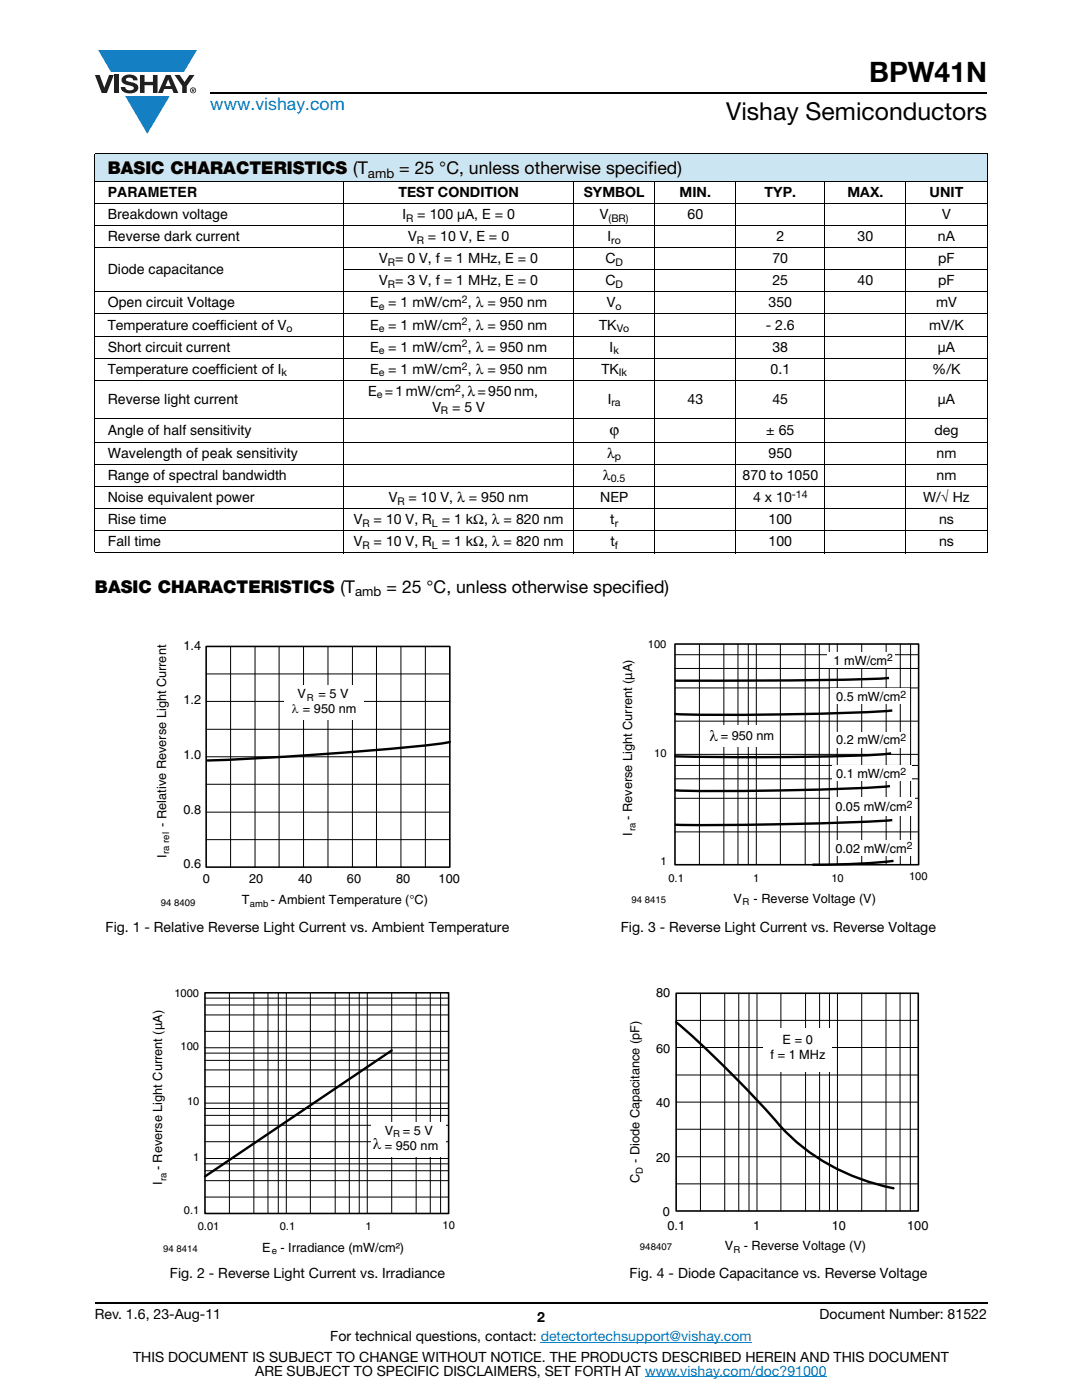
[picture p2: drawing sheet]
<svg xmlns="http://www.w3.org/2000/svg" width="216mm" height="279mm" viewBox="0 0 216 279" stroke-linecap="round" stroke-linejoin="round" font-family="sans-serif">
<defs><g id="words">
<text font-size="5.6" x="173.4" y="16.4">BPW41N</text>
<text font-size="4.9" x="144.9" y="24">Vishay Semiconductors</text>
<text font-size="3.5" fill="#007ec4" x="42" y="21.9">www.vishay.com</text>
<g font-size="3.5">
<text x="21.5" y="34.8">BASIC CHARACTERISTICS (T</text>
<text x="79.7" y="34.8">= 25 °C, unless otherwise specified)</text>
<text x="18.9" y="118.3">BASIC CHARACTERISTICS (T</text>
<text x="77.1" y="118.3">= 25 °C, unless otherwise specified)</text>
</g>
<g font-size="3.2">
<text x="121.6" y="86.8">ϕ</text>
<text x="141.6" y="147.8">λ</text>
<text x="74.4" y="229.3">λ</text>
</g>
<g font-size="2.8">
<text x="21.5" y="39.3">PARAMETER</text>
<text x="79.5" y="39.3">TEST CONDITION</text>
<text x="116.5" y="39.3">SYMBOL</text>
<text x="135.6" y="39.3">MIN.</text>
<text x="152.6" y="39.3">TYP.</text>
<text x="169.1" y="39.3">MAX.</text>
<text x="185.5" y="39.3">UNIT</text>
<text x="21.5" y="43.7">Breakdown voltage</text>
<text x="80.3" y="43.7">I</text>
<text x="83.3" y="43.7">= 100 μA, E = 0</text>
<text x="119.7" y="43.7">V</text>
<text x="137.2" y="43.7">60</text>
<text x="188" y="43.7">V</text>
<text x="21.5" y="48.1">Reverse dark current</text>
<text x="75.7" y="52.6">V = 0 V, f = 1 MHz, E = 0</text>
<text x="81.4" y="48.1">V</text>
<text x="85.4" y="48.1">= 10 V, E = 0</text>
<text x="120.8" y="52.6">C</text>
<text x="121.2" y="48.1">I</text>
<text x="154.1" y="52.6">70</text>
<text x="154.9" y="48.1">2</text>
<text x="171.1" y="48.1">30</text>
<text x="187.2" y="48.1">nA</text>
<text x="187.2" y="52.6">pF</text>
<text x="21.5" y="54.8">Diode capacitance</text>
<text x="75.7" y="57">V = 3 V, f = 1 MHz, E = 0</text>
<text x="120.8" y="57">C</text>
<text x="154.1" y="57">25</text>
<text x="171.1" y="57">40</text>
<text x="187.2" y="57">pF</text>
<text x="21.5" y="65.8">Temperature coefficient of V</text>
<text x="21.5" y="61.4">Open circuit Voltage</text>
<text x="73.8" y="65.8">E = 1 mW/cm , λ = 950 nm</text>
<text x="73.8" y="61.4">E = 1 mW/cm , λ = 950 nm</text>
<text x="119.6" y="65.8">TK</text>
<text x="121.1" y="61.4">V</text>
<text x="152.8" y="65.8">- 2.6</text>
<text x="153.4" y="61.4">350</text>
<text x="185.4" y="65.8">mV/K</text>
<text x="186.8" y="61.4">mV</text>
<text x="21.5" y="70.2">Short circuit current</text>
<text x="73.8" y="70.2">E = 1 mW/cm , λ = 950 nm</text>
<text x="121.6" y="70.2">I</text>
<text x="154.1" y="70.2">38</text>
<text x="187.2" y="70.2">μA</text>
<text x="21.5" y="74.6">Temperature coefficient of I</text>
<text x="73.8" y="74.6">E = 1 mW/cm , λ = 950 nm</text>
<text x="120" y="74.6">TK</text>
<text x="153.8" y="74.6">0.1</text>
<text x="186" y="74.6">%/K</text>
<text x="21.5" y="80.6">Reverse light current</text>
<text x="73.4" y="79">E = 1 mW/cm ,λ= 950 nm,</text>
<text x="86.3" y="82.2">V</text>
<text x="90.2" y="82.2">= 5 V</text>
<text x="121.3" y="80.6">I</text>
<text x="137.2" y="80.6">43</text>
<text x="154.1" y="80.6">45</text>
<text x="187.2" y="80.6">μA</text>
<text x="21.5" y="86.8">Angle of half sensitivity</text>
<text x="152.9" y="86.8">± 65</text>
<text x="186.5" y="86.8">deg</text>
<text x="21.5" y="95.8">Range of spectral bandwidth</text>
<text x="21.5" y="91.4">Wavelength of peak sensitivity</text>
<text x="120.3" y="95.8">λ</text>
<text x="121.2" y="91.4">λ</text>
<text x="148.2" y="95.8">870 to 1050</text>
<text x="153.4" y="91.4">950</text>
<text x="186.9" y="91.4">nm</text>
<text x="186.9" y="95.8">nm</text>
<text x="21.5" y="100.2">Noise equivalent power</text>
<text x="77.6" y="100.2">V</text>
<text x="81.5" y="100.2">= 10 V, λ = 950 nm</text>
<text x="119.8" y="100.2">NEP</text>
<text x="150.3" y="100.2">4 x 10</text>
<text x="184.2" y="100.2">W/√ Hz</text>
<text x="21.5" y="104.6">Rise time</text>
<text x="70.6" y="104.6">V</text>
<text x="74.5" y="104.6">= 10 V, R = 1 kΩ, λ = 820 nm</text>
<text x="121.8" y="104.6">t</text>
<text x="153.4" y="104.6">100</text>
<text x="187.4" y="104.6">ns</text>
<text x="21.5" y="109">Fall time</text>
<text x="70.6" y="109">V</text>
<text x="74.5" y="109">= 10 V, R = 1 kΩ, λ = 820 nm</text>
<text x="121.8" y="109">t</text>
<text x="153.4" y="109">100</text>
<text x="187.4" y="109">ns</text>
<text x="21.1" y="185.9">Fig. 1 - Relative Reverse Light Current vs. Ambient Temperature</text>
<text x="123.9" y="185.9">Fig. 3 - Reverse Light Current vs. Reverse Voltage</text>
<text x="33.9" y="255.1">Fig. 2 - Reverse Light Current vs. Irradiance</text>
<text x="125.6" y="255.1">Fig. 4 - Diode Capacitance vs. Reverse Voltage</text>
<text x="18.9" y="263.3">Rev. 1.6, 23-Aug-11</text>
<text x="107.2" y="263.8">2</text>
<text x="163.6" y="263.3">Document Number: 81522</text>
<text x="65.9" y="267.7">For technical questions, contact: detectortechsupport@vishay.com</text>
<text x="26.5" y="271.7">THIS DOCUMENT IS SUBJECT TO CHANGE WITHOUT NOTICE. THE PRODUCTS DESCRIBED HEREIN AND THIS DOCUMENT</text>
<text x="50.9" y="274.6">ARE SUBJECT TO SPECIFIC DISCLAIMERS, SET FORTH AT www.vishay.com/doc?91000</text>
</g>
<g font-size="2.6">
<text x="73.4" y="35.5">amb</text>
<text x="70.9" y="118.9">amb</text>
<text x="130.9" y="199">80</text>
<text x="156.2" y="208.3">E = 0</text>
<text x="130.9" y="210.1">60</text>
<text x="153.8" y="211.3">f = 1 MHz</text>
<text x="130.9" y="221">40</text>
<text x="130.9" y="231.8">20</text>
<text x="132.2" y="242.6">0</text>
<text x="133.2" y="245.5">0.1</text>
<text x="150.3" y="245.5">1</text>
<text x="166" y="245.5">10</text>
<text x="181" y="245.6">100</text>
<text x="144.6" y="249.5">V</text>
<text x="148.4" y="249.5">- Reverse Voltage (V)</text>
</g>
<g font-size="2.5">
<text x="36.6" y="129.8">1.4</text>
<text x="166.3" y="132.6">1 mW/cm</text>
<text x="36.6" y="140.4">1.2</text>
<text x="58.2" y="142.3">λ = 950 nm</text>
<text x="59.4" y="139.4">V</text>
<text x="63.5" y="139.4">= 5 V</text>
<text x="166.8" y="139.9">0.5 mW/cm</text>
<text x="143.8" y="147.7">= 950 nm</text>
<text x="166.8" y="148.6">0.2 mW/cm</text>
<text x="36.6" y="151.5">1.0</text>
<text x="166.8" y="155.4">0.1 mW/cm</text>
<text x="166.7" y="161.8">0.05 mW</text>
<text x="176.9" y="161.8">/cm</text>
<text x="33.2" y="165" transform="rotate(-90 33.2 165)">- Relative Reverse Light Current</text>
<text x="36.6" y="162.5">0.8</text>
<text x="126.1" y="166.9" transform="rotate(-90 126.1 166.9)">I</text>
<text x="126.1" y="163.6" transform="rotate(-90 126.1 163.6)">- Reverse Light Current (µA)</text>
<text x="33.2" y="171.3" transform="rotate(-90 33.2 171.3)">I</text>
<text x="36.6" y="173.1">0.6</text>
<text x="166.7" y="170.1">0.02 mW</text>
<text x="176.9" y="170.1">/cm</text>
<text x="40.5" y="176.2">0</text>
<text x="49.7" y="176.2">20</text>
<text x="59.5" y="176.2">40</text>
<text x="69.2" y="176.2">60</text>
<text x="79" y="176.2">80</text>
<text x="87.5" y="176.2">100</text>
<text x="48.3" y="180.4">T</text>
<text x="54.1" y="180.4">- Ambient Temperature (°C)</text>
<text x="146.3" y="180.2">V</text>
<text x="150.4" y="180.2">- Reverse Voltage (V)</text>
<text x="76.8" y="226.5">V</text>
<text x="80.4" y="226.5">= 5 V</text>
<text x="32.4" y="233.6" transform="rotate(-90 32.4 233.6)">- Reverse Light Current (µA)</text>
<text x="76.8" y="229.5">= 950 nm</text>
<text x="127.6" y="232.1" transform="rotate(-90 127.6 232.1)">- Diode Capacitance (pF)</text>
<text x="32.4" y="236.5" transform="rotate(-90 32.4 236.5)">I</text>
<text x="127.6" y="236.1" transform="rotate(-90 127.6 236.1)">C</text>
<text x="52.3" y="249.8">E</text>
<text x="56" y="249.8">- Irradiance (mW/cm²)</text>
</g>
<g font-size="2.2">
<text x="129.3" y="129.3">100</text>
<text x="130.6" y="151">10</text>
<text x="131.8" y="172.7">1</text>
<text x="133.4" y="175.9">0.1</text>
<text x="150.3" y="175.9">1</text>
<text x="165.9" y="175.9">10</text>
<text x="181.4" y="175.7">100</text>
<text x="34.8" y="198.9">1000</text>
<text x="36" y="209.6">100</text>
<text x="37.3" y="220.6">10</text>
<text x="38.5" y="231.7">1</text>
<text x="36.7" y="242.3">0.1</text>
<text x="39.5" y="245.5">0.01</text>
<text x="55.8" y="245.5">0.1</text>
<text x="72.9" y="245.5">1</text>
<text x="88.3" y="245.3">10</text>
</g>
<g font-size="2.1">
<text x="81" y="44.2">R</text>
<text x="121.4" y="44.2">(BR)</text>
<text x="77.4" y="53.1">R</text>
<text x="83.1" y="48.6">R</text>
<text x="122" y="48.6">ro</text>
<text x="122.8" y="53.1">D</text>
<text x="77.4" y="57.5">R</text>
<text x="122.8" y="57.5">D</text>
<text x="75.6" y="61.9">e</text>
<text x="92.2" y="60.5">2</text>
<text x="92.2" y="64.9">2</text>
<text x="122.8" y="61.9">o</text>
<text x="57.2" y="66.3">o</text>
<text x="75.6" y="66.3">e</text>
<text x="75.6" y="70.7">e</text>
<text x="92.2" y="69.3">2</text>
<text x="122.4" y="70.7">k</text>
<text x="123.1" y="66.3">Vo</text>
<text x="56.2" y="75.1">k</text>
<text x="75.6" y="75.1">e</text>
<text x="92.2" y="73.7">2</text>
<text x="123.5" y="75.1">Ik</text>
<text x="75.2" y="79.5">e</text>
<text x="88" y="82.7">R</text>
<text x="90.8" y="78.2">2</text>
<text x="122" y="81.1">ra</text>
<text x="122.7" y="91.9">p</text>
<text x="79.3" y="100.7">R</text>
<text x="121.9" y="96.3">0.5</text>
<text x="158" y="99.3">-14</text>
<text x="72.3" y="105.1">R</text>
<text x="86.2" y="105.1">L</text>
<text x="122.7" y="105.1">r</text>
<text x="72.3" y="109.5">R</text>
<text x="86.2" y="109.5">L</text>
<text x="122.7" y="109.5">f</text>
<text x="177" y="132">2</text>
<text x="179.7" y="139.3">2</text>
<text x="179.7" y="147.9">2</text>
<text x="179.7" y="154.7">2</text>
<text x="180.9" y="161.2">2</text>
<text x="180.9" y="169.5">2</text>
</g>
<g font-size="1.9">
<text x="61.2" y="139.8">R</text>
<text x="126.8" y="165.9" transform="rotate(-90 126.8 165.9)">ra</text>
<text x="33.7" y="170.4" transform="rotate(-90 33.7 170.4)">ra rel</text>
<text x="32.1" y="180.8">94 8409</text>
<text x="49.8" y="181">amb</text>
<text x="126" y="180.3">94 8415</text>
<text x="148.2" y="180.7">R</text>
<text x="78.5" y="226.9">R</text>
<text x="33.2" y="235.7" transform="rotate(-90 33.2 235.7)">ra</text>
<text x="128.3" y="234.2" transform="rotate(-90 128.3 234.2)">D</text>
<text x="32.6" y="249.9">94 8414</text>
<text x="54.2" y="250.3">e</text>
<text x="127.7" y="249.5">948407</text>
<text x="146.3" y="250.1">R</text>
</g>
</g></defs>
<g fill="#147fc3">
<path d="M19.6 10h19.7l-2.6 4.3h-1.1h-13.5z"/>
<path d="M25 19.2h8.9l-4.5 7.5z"/>
</g>
<g fill="#231f20">
<path d="M18.9 15h1l.9 2.5 1-2.5h.9l-1.4 3.6h-1z"/>
<path d="M22.9 15h.9v3.6h-.9z"/>
<path d="M24.6 15.3a2.1 2.1 0 0 1 2.8 .3l.1 .4h-.9a.79 .79 0 0 0-.7-.5 .79 .79 0 0 0-.8 .4l.3 .3 1 .2a1.08 1.08 0 0 1 1.2 1 1.08 1.08 0 0 1-1.1 1.2 1.73 1.73 0 0 1-2.4-1.2h.9a.96 .96 0 0 0 .8 .6 .96 .96 0 0 0 .9-.4 1.31 1.31 0 0 0-1.2-.6 1.03 1.03 0 0 1-1.1-.6 1.03 1.03 0 0 1 .2-1.1z"/>
<path d="M27.9 15h.9v1.3h1.7v-1.3h.9v3.6h-.9v-1.6h-1.7v1.6h-.9z"/>
<path d="M34.8 15h1.1l.9 1.4 1-1.4h1l-1.5 2.2v1.4h-.9v-1.4z"/>
<path d="M33.6 15.9l.5 1.3h-1.1zM33.1 15l-1.6 3.6h1l.3-.8h1.5l.3 .8h1l-1.6-3.6z"/>
<path d="M38.1 18a.46 .46 0 0 1 .9 0 .46 .46 0 0 1-.9 0zM37.9 18a.6 .6 0 0 0 1.2 0 .6 .6 0 0 0-1.2 0z"/>
<path d="M38.4 17.8h.2v.2h-.2zM38.3 17.7v.7h.1v-.3l.4 .3-.2-.3 .2-.2-.1-.2z"/>
</g>
<path d="M42 18.6h155M18.9 260h178.1" fill="none" stroke="#000" stroke-width=".36"/>
<path d="M107.9 267.9h42.1M128.7 274.8h36.3" fill="none" stroke="#007ec4" stroke-width=".2"/>
<path d="M18.9 30.7h178.1v5.5h-178.1z" fill="#cce5f3"/>
<g fill="#fff">
<path d="M18.9 36.2h49.7v4.4h-49.7z"/>
<path d="M68.6 36.2h45.9v4.4h-45.9z"/>
<path d="M114.5 36.2h16.2v4.4h-16.2z"/>
<path d="M130.7 36.2h16.1v4.4h-16.1z"/>
<path d="M146.8 36.2h17.8v4.4h-17.8z"/>
<path d="M164.6 36.2h16.2v4.4h-16.2z"/>
<path d="M180.8 36.2h16.2v4.4h-16.2z"/>
</g>
<g fill="none" stroke="#000" stroke-width=".2">
<path d="M18.9 30.7h178.1M18.9 36.2h178.1M18.9 30.8v79.4M68.6 36.1v74.3M114.5 36.1v74.3M130.7 36.1v74.3M146.8 36.1v74.3M164.6 36.1v74.3M180.8 36.1v74.3M197 30.8v79.4M18.9 40.6h178.1M18.9 45h178.1"/>
<path d="M18.9 49.4h178.1M18.9 58.3h178.1M68.5 53.8h128.5M18.9 62.7h178.1M18.9 67.1h178.1M18.9 71.5h178.1M18.9 75.9h178.1M18.9 83.5h178.1M18.9 88.2h178.1M18.9 92.6h178.1M18.9 97h178.1M18.9 101.5h178.1"/>
<path d="M18.9 105.9h178.1M18.9 110.3h178.1"/>
</g>
<path d="M30.9 127.6h60.9v53.8h-60.9z" fill="#fff"/>
<path d="M41.1 129h48.7v44.1h-48.7z" fill="none" stroke="#000" stroke-width=".32"/>
<g fill="none" stroke="#000" stroke-width=".2">
<path d="M41.1 140h48.7M41.1 134.5h48.7M46 129v44.1M50.9 129v44.1M55.7 129v44.1M60.6 129v44.1M65.4 129v44.1M70.3 129v44.1M75.1 129v44.1M80 129v44.1M84.9 129v44.1M41.1 156.5h48.7"/>
<path d="M41.1 151h48.7M41.1 145.5h48.7M41.1 167.6h48.7M41.1 162.1h48.7"/>
</g>
<path d="M89.8 148.1a282.1 282.1 0 0 1-25.9 2.4l-13.8 .9-8.7 .4" fill="none" stroke="#000" stroke-width=".48"/>
<g fill="#fff">
<path d="M56.7 136.8h15.9v7h-15.9z"/>
<path d="M30.2 197h60.6v53.7h-60.6z"/>
</g>
<path d="M40.9 198.1h48.6v44.1h-48.6z" fill="none" stroke="#000" stroke-width=".32"/>
<g fill="none" stroke="#000" stroke-width=".2">
<path d="M40.9 199.2h48.6M45.8 198.1v44.1M50.7 198.1v44.1M53.5 198.1v44.1M55.5 198.1v44.1M57.1 198.1v44.1M61.9 198.1v44.1M66.9 198.1v44.1M69.7 198.1v44.1M71.7 198.1v44.1M73.3 198.1v44.1M78.2 198.1v44.1"/>
<path d="M83 198.1v44.1M85.9 198.1v44.1M87.9 198.1v44.1M40.9 210.2h48.6M40.9 211.6h48.6M40.9 213.5h48.6M40.9 216.9h48.6M40.9 200.6h48.6M40.9 202.6h48.6M40.9 205.8h48.6M40.9 209.1h48.6M40.9 232.3h48.6"/>
<path d="M40.9 233.6h48.6M40.9 235.6h48.6M40.9 238.9h48.6M40.9 221.2h48.6M40.9 222.6h48.6M40.9 224.6h48.6M40.9 227.9h48.6M40.9 231.2h48.6M40.9 220.2h48.6"/>
</g>
<path d="M78.2 209.6l-37.3 25.2" fill="none" stroke="#000" stroke-width=".48"/>
<g fill="#fff">
<path d="M74 224h14.8v6.8h-14.8z"/>
<path d="M124 127.4h61.1v53.7h-61.1z"/>
</g>
<path d="M177.4 135.3a812.2 812.2 0 0 1-42.7 .5M177.6 156.9a523.6 523.6 0 0 1-43 .8M177.8 150.3a266.6 266.6 0 0 1-26.8 .8l-16.4-.2M178 141.8a545.1 545.1 0 0 1-43.5 .7M178 163.7a659.6 659.6 0 0 1-43.4 .9M178.3 171.8l-6.8 .6-9.4 .2" fill="none" stroke="#000" stroke-width=".48"/>
<path d="M134.7 128.5h48.6v44.1h-48.6z" fill="none" stroke="#000" stroke-width=".32"/>
<g fill="none" stroke="#000" stroke-width=".2">
<path d="M134.7 130.7h48.6M134.7 133.4h48.6M134.7 137.3h48.6M139.6 128.5v44.1M144.4 128.5v44.1M147.3 128.5v44.1M149.3 128.5v44.1M150.9 128.5v44.1M155.7 128.5v44.1M160.7 128.5v44.1M163.5 128.5v44.1M165.5 128.5v44.1"/>
<path d="M167.1 128.5v44.1M171.9 128.5v44.1M176.8 128.5v44.1M179.6 128.5v44.1M181.7 128.5v44.1M134.7 152.8h48.6M134.7 155.4h48.6M134.7 159.3h48.6M134.7 143.9h48.6M134.7 150.6h48.6M134.7 166h48.6"/>
</g>
<g fill="#fff">
<path d="M165.1 130.1h13.4v3.1h-13.4z"/>
<path d="M165.7 137.4h15.9v3h-15.9z"/>
<path d="M165.7 146.1h15.9v3h-15.9z"/>
<path d="M166.1 152.8h15.9v3.1h-15.9z"/>
<path d="M165.6 159.1h16.9v3.6h-16.9z"/>
<path d="M165.8 167.6h16.8v3.1h-16.8z"/>
<path d="M141.2 144.7h12.4v4.3h-12.4z"/>
<path d="M125.5 196.8h59.8v53.9h-59.8z"/>
</g>
<path d="M134.9 204a207.7 207.7 0 0 1 20.6 20.6M155.6 224.6a41.2 41.2 0 0 0 22.7 12.5" fill="none" stroke="#000" stroke-width=".48"/>
<path d="M134.9 198.2h48.3v43.5h-48.3z" fill="none" stroke="#000" stroke-width=".32"/>
<g fill="none" stroke="#000" stroke-width=".2">
<path d="M139.8 198.2v43.5M144.6 198.2v43.5M147.4 198.2v43.5M149.5 198.2v43.5M151 198.2v43.5M155.8 198.2v43.5M160.7 198.2v43.5M163.5 198.2v43.5M165.5 198.2v43.5M167.1 198.2v43.5M171.9 198.2v43.5M176.8 198.2v43.5"/>
<path d="M179.6 198.2v43.5M181.6 198.2v43.5M134.9 220h48.3M134.9 214.5h48.3M134.9 209.1h48.3M134.9 203.6h48.3M134.9 236.3h48.3M134.9 230.9h48.3M134.9 225.4h48.3"/>
</g>
<path d="M152.4 205.2h13.6v8.6h-13.6z" fill="#fff"/>
<use href="#words"/>
</svg>
